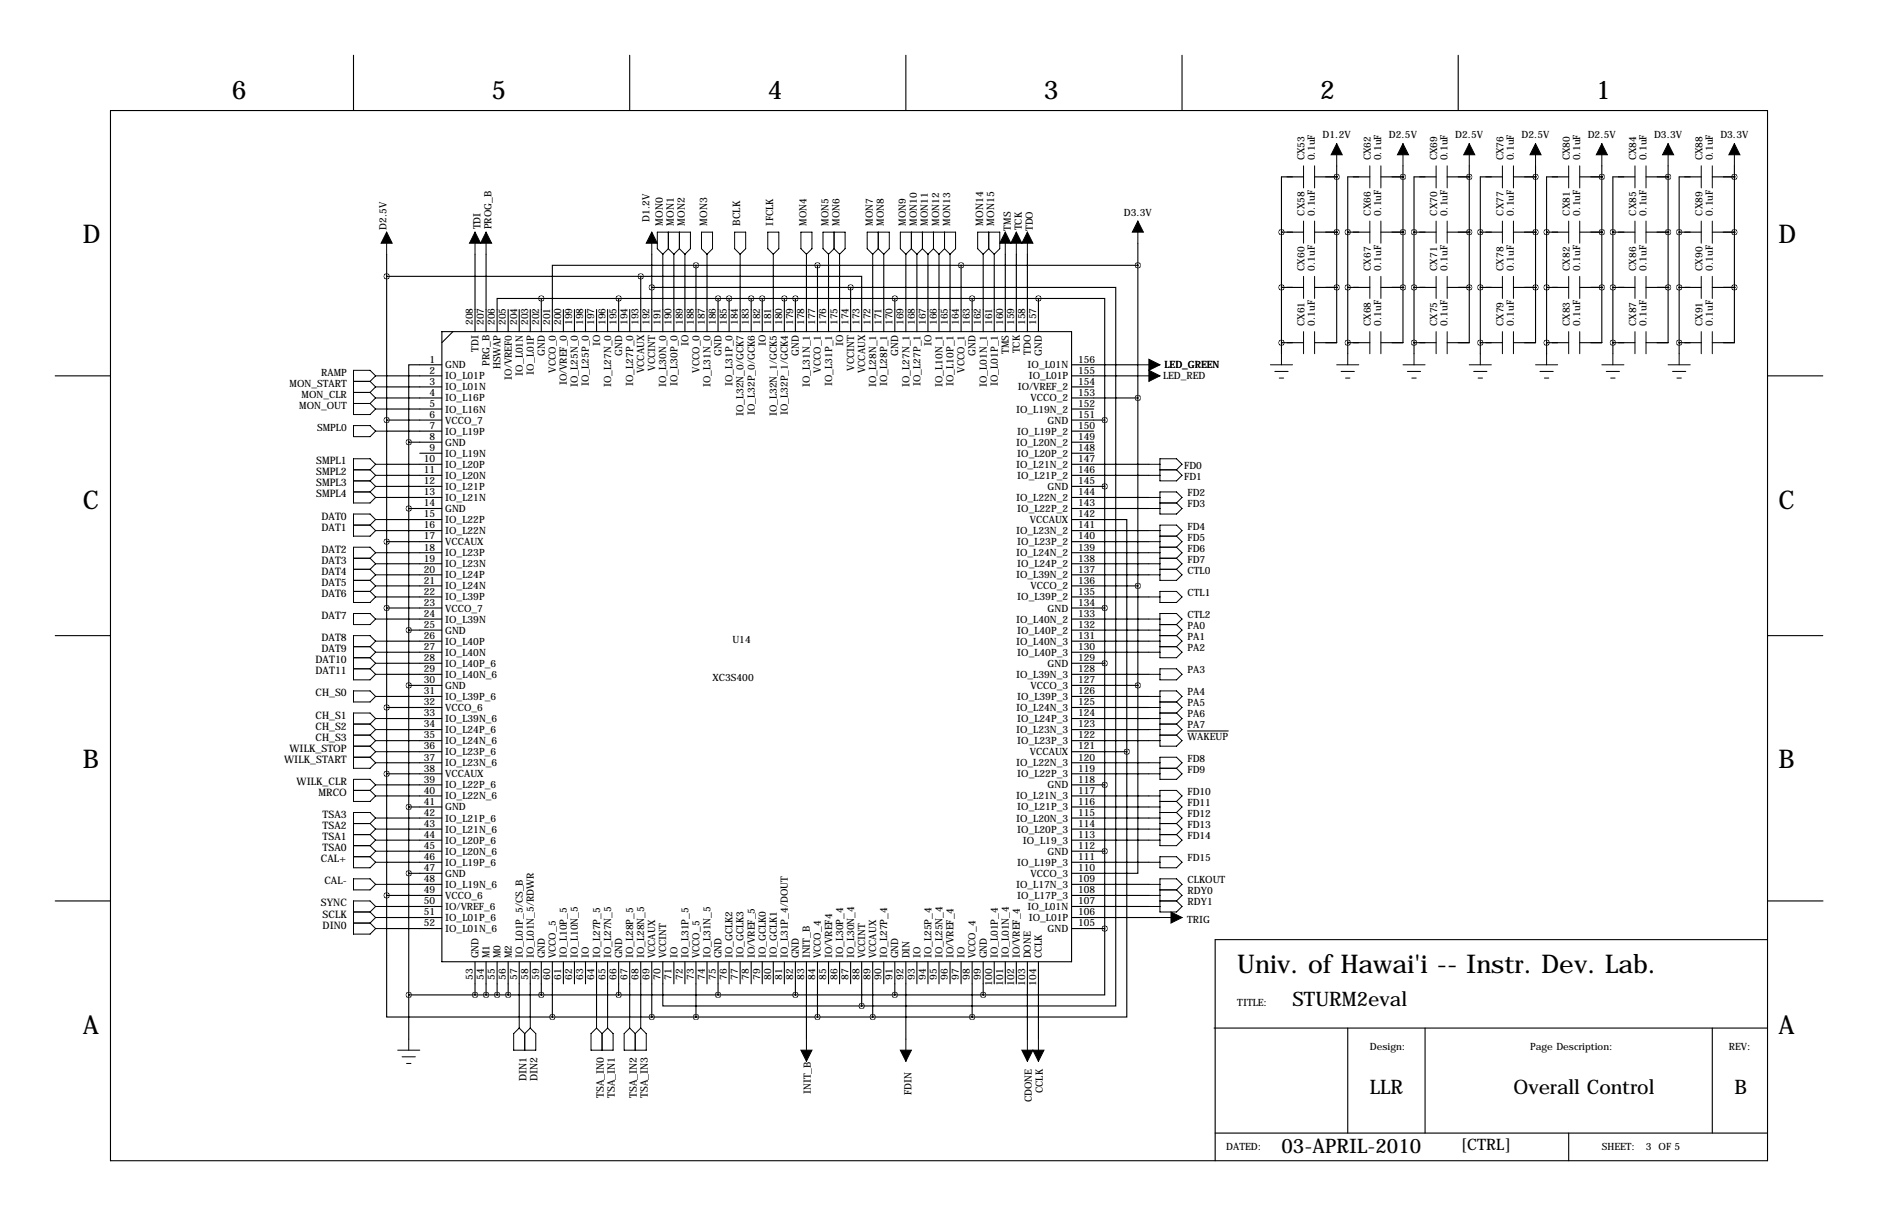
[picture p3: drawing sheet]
<svg xmlns="http://www.w3.org/2000/svg" width="432mm" height="279mm" viewBox="0 0 432 279" stroke-linecap="round" stroke-linejoin="round" font-family="sans-serif">
<defs><g id="words">
<g font-size="5.9">
<text x="53.3" y="22.9">6</text>
<text x="113" y="22.9">5</text>
<text x="176.5" y="22.9">4</text>
<text x="240" y="22.9">3</text>
<text x="303.5" y="22.9">2</text>
<text x="367" y="22.9">1</text>
<text x="19" y="55.9">D</text>
<text x="408.9" y="55.9">D</text>
<text x="19" y="116.8">C</text>
<text x="408.9" y="116.8">C</text>
<text x="19" y="176.5">B</text>
<text x="408.9" y="176.5">B</text>
<text x="284.5" y="223.5">Univ. of Hawai'i -- Instr. Dev. Lab.</text>
<text x="19" y="237.5">A</text>
<text x="408.9" y="237.5">A</text>
</g>
<g font-size="4.6">
<text x="297.2" y="231.1">STURM2eval</text>
<text x="315" y="251.5">LLR</text>
<text x="348" y="251.5">Overall Control</text>
<text x="398.8" y="251.5">B</text>
<text x="294.6" y="264.8">03-APRIL-2010</text>
</g>
<text font-size="3.6" x="335.9" y="264.2">[CTRL]</text>
<g font-size="2.4">
<text x="152.4" y="51.8" transform="rotate(-90 152.4 51.8)">MON0</text>
<text x="154.9" y="51.8" transform="rotate(-90 154.9 51.8)">MON1</text>
<text x="157.5" y="51.8" transform="rotate(-90 157.5 51.8)">MON2</text>
<text x="162.6" y="51.8" transform="rotate(-90 162.6 51.8)">MON3</text>
<text x="170.2" y="51.8" transform="rotate(-90 170.2 51.8)">BCLK</text>
<text x="226.1" y="51.8" transform="rotate(-90 226.1 51.8)">MON14</text>
<text x="228.6" y="51.8" transform="rotate(-90 228.6 51.8)">MON15</text>
<text x="72.7" y="106.7">SMPL1</text>
<text x="72.7" y="109.2">SMPL2</text>
<text x="72.7" y="111.8">SMPL3</text>
<text x="72.7" y="114.3">SMPL4</text>
<text x="73.9" y="119.4">DAT0</text>
<text x="73.9" y="121.9">DAT1</text>
<text x="73.9" y="127">DAT2</text>
<text x="73.9" y="129.5">DAT3</text>
<text x="73.9" y="132.1">DAT4</text>
<text x="73.9" y="134.6">DAT5</text>
<text x="73.9" y="137.2">DAT6</text>
<text x="73.9" y="142.2">DAT7</text>
<text x="73.9" y="147.3">DAT8</text>
<text x="73.9" y="149.9">DAT9</text>
<text x="72.6" y="152.4">DAT10</text>
<text x="72.6" y="154.9">DAT11</text>
<text x="72.6" y="160">CH_S0</text>
<text x="72.6" y="165.1">CH_S1</text>
<text x="72.6" y="167.6">CH_S2</text>
<text x="66.6" y="172.7">WILK_STOP</text>
<text x="72.6" y="170.2">CH_S3</text>
<text x="65.4" y="175.3">WILK_START</text>
<text x="68.2" y="180.3">WILK_CLR</text>
<text x="73.2" y="182.9">MRCO</text>
<text x="74.2" y="188">TSA3</text>
<text x="74.2" y="190.5">TSA2</text>
<text x="74.2" y="193">TSA1</text>
<text x="74.2" y="195.6">TSA0</text>
<text x="73.8" y="198.1">CAL+</text>
<text x="74.6" y="203.2">CAL-</text>
<text x="73.8" y="208.3">SYNC</text>
<text x="74.2" y="213.4">DIN0</text>
<text x="74.2" y="210.8">SCLK</text>
<text x="121" y="248.4" transform="rotate(-90 121 248.4)">DIN1</text>
<text x="123.6" y="248.4" transform="rotate(-90 123.6 248.4)">DIN2</text>
<text x="138.8" y="252.3" transform="rotate(-90 138.8 252.3)">TSA_IN0</text>
<text x="141.4" y="252.3" transform="rotate(-90 141.4 252.3)">TSA_IN1</text>
<text x="146.4" y="252.3" transform="rotate(-90 146.4 252.3)">TSA_IN2</text>
<text x="149" y="252.3" transform="rotate(-90 149 252.3)">TSA_IN3</text>
</g>
<g font-size="2.3">
<text x="304.1" y="31.8">D1.2V</text>
<text x="319.4" y="31.8">D2.5V</text>
<text x="334.6" y="31.8">D2.5V</text>
<text x="349.8" y="31.8">D2.5V</text>
<text x="365.1" y="31.8">D2.5V</text>
<text x="380.3" y="31.8">D3.3V</text>
<text x="395.6" y="31.8">D3.3V</text>
<text x="300" y="36.8" transform="rotate(-90 300 36.8)">CX53</text>
<text x="302.3" y="36.8" transform="rotate(-90 302.3 36.8)">0.1uF</text>
<text x="315.2" y="36.8" transform="rotate(-90 315.2 36.8)">CX62</text>
<text x="317.6" y="36.8" transform="rotate(-90 317.6 36.8)">0.1uF</text>
<text x="330.5" y="36.8" transform="rotate(-90 330.5 36.8)">CX69</text>
<text x="332.8" y="36.8" transform="rotate(-90 332.8 36.8)">0.1uF</text>
<text x="345.7" y="36.8" transform="rotate(-90 345.7 36.8)">CX76</text>
<text x="348.1" y="36.8" transform="rotate(-90 348.1 36.8)">0.1uF</text>
<text x="360.9" y="36.8" transform="rotate(-90 360.9 36.8)">CX80</text>
<text x="363.3" y="36.8" transform="rotate(-90 363.3 36.8)">0.1uF</text>
<text x="376.2" y="36.8" transform="rotate(-90 376.2 36.8)">CX84</text>
<text x="378.5" y="36.8" transform="rotate(-90 378.5 36.8)">0.1uF</text>
<text x="391.4" y="36.8" transform="rotate(-90 391.4 36.8)">CX88</text>
<text x="393.8" y="36.8" transform="rotate(-90 393.8 36.8)">0.1uF</text>
<text x="88.9" y="52.8" transform="rotate(-90 88.9 52.8)">D2.5V</text>
<text x="110.5" y="52.7" transform="rotate(-90 110.5 52.7)">TDI</text>
<text x="113" y="52.7" transform="rotate(-90 113 52.7)">PROG_B</text>
<text x="149.4" y="51" transform="rotate(-90 149.4 51)">D1.2V</text>
<text x="177.8" y="51.8" transform="rotate(-90 177.8 51.8)">IFCLK</text>
<text x="185.4" y="51.8" transform="rotate(-90 185.4 51.8)">MON4</text>
<text x="190.5" y="51.8" transform="rotate(-90 190.5 51.8)">MON5</text>
<text x="193" y="51.8" transform="rotate(-90 193 51.8)">MON6</text>
<text x="200.7" y="51.8" transform="rotate(-90 200.7 51.8)">MON7</text>
<text x="203.2" y="51.8" transform="rotate(-90 203.2 51.8)">MON8</text>
<text x="208.3" y="51.8" transform="rotate(-90 208.3 51.8)">MON9</text>
<text x="210.8" y="51.8" transform="rotate(-90 210.8 51.8)">MON10</text>
<text x="213.4" y="51.8" transform="rotate(-90 213.4 51.8)">MON11</text>
<text x="215.9" y="51.8" transform="rotate(-90 215.9 51.8)">MON12</text>
<text x="218.4" y="51.8" transform="rotate(-90 218.4 51.8)">MON13</text>
<text x="232.4" y="53" transform="rotate(-90 232.4 53)">TMS</text>
<text x="234.9" y="52.9" transform="rotate(-90 234.9 52.9)">TCK</text>
<text x="237.5" y="53.1" transform="rotate(-90 237.5 53.1)">TDO</text>
<text x="258.4" y="49.5">D3.3V</text>
<text x="300" y="49.5" transform="rotate(-90 300 49.5)">CX58</text>
<text x="302.3" y="49.5" transform="rotate(-90 302.3 49.5)">0.1uF</text>
<text x="315.2" y="49.5" transform="rotate(-90 315.2 49.5)">CX66</text>
<text x="317.6" y="49.5" transform="rotate(-90 317.6 49.5)">0.1uF</text>
<text x="330.5" y="49.5" transform="rotate(-90 330.5 49.5)">CX70</text>
<text x="332.8" y="49.5" transform="rotate(-90 332.8 49.5)">0.1uF</text>
<text x="345.7" y="49.5" transform="rotate(-90 345.7 49.5)">CX77</text>
<text x="348.1" y="49.5" transform="rotate(-90 348.1 49.5)">0.1uF</text>
<text x="360.9" y="49.5" transform="rotate(-90 360.9 49.5)">CX81</text>
<text x="363.3" y="49.5" transform="rotate(-90 363.3 49.5)">0.1uF</text>
<text x="376.2" y="49.5" transform="rotate(-90 376.2 49.5)">CX85</text>
<text x="378.5" y="49.5" transform="rotate(-90 378.5 49.5)">0.1uF</text>
<text x="391.4" y="49.5" transform="rotate(-90 391.4 49.5)">CX89</text>
<text x="393.8" y="49.5" transform="rotate(-90 393.8 49.5)">0.1uF</text>
<text x="300" y="62.2" transform="rotate(-90 300 62.2)">CX60</text>
<text x="302.3" y="62.2" transform="rotate(-90 302.3 62.2)">0.1uF</text>
<text x="315.2" y="62.2" transform="rotate(-90 315.2 62.2)">CX67</text>
<text x="317.6" y="62.2" transform="rotate(-90 317.6 62.2)">0.1uF</text>
<text x="330.5" y="62.2" transform="rotate(-90 330.5 62.2)">CX71</text>
<text x="332.8" y="62.2" transform="rotate(-90 332.8 62.2)">0.1uF</text>
<text x="345.7" y="62.2" transform="rotate(-90 345.7 62.2)">CX78</text>
<text x="348.1" y="62.2" transform="rotate(-90 348.1 62.2)">0.1uF</text>
<text x="360.9" y="62.2" transform="rotate(-90 360.9 62.2)">CX82</text>
<text x="363.3" y="62.2" transform="rotate(-90 363.3 62.2)">0.1uF</text>
<text x="376.2" y="62.2" transform="rotate(-90 376.2 62.2)">CX86</text>
<text x="378.5" y="62.2" transform="rotate(-90 378.5 62.2)">0.1uF</text>
<text x="391.4" y="62.2" transform="rotate(-90 391.4 62.2)">CX90</text>
<text x="393.8" y="62.2" transform="rotate(-90 393.8 62.2)">0.1uF</text>
<text x="108.7" y="74.7" transform="rotate(-90 108.7 74.7)">208</text>
<text x="111.3" y="74.7" transform="rotate(-90 111.3 74.7)">207</text>
<text x="113.8" y="74.7" transform="rotate(-90 113.8 74.7)">206</text>
<text x="116.3" y="74.7" transform="rotate(-90 116.3 74.7)">205</text>
<text x="118.9" y="74.7" transform="rotate(-90 118.9 74.7)">204</text>
<text x="121.4" y="74.7" transform="rotate(-90 121.4 74.7)">203</text>
<text x="124" y="74.7" transform="rotate(-90 124 74.7)">202</text>
<text x="126.5" y="74.7" transform="rotate(-90 126.5 74.7)">201</text>
<text x="129" y="74.7" transform="rotate(-90 129 74.7)">200</text>
<text x="131.6" y="74.7" transform="rotate(-90 131.6 74.7)">199</text>
<text x="134.1" y="74.7" transform="rotate(-90 134.1 74.7)">198</text>
<text x="136.7" y="74.7" transform="rotate(-90 136.7 74.7)">197</text>
<text x="139.2" y="74.7" transform="rotate(-90 139.2 74.7)">196</text>
<text x="141.7" y="74.7" transform="rotate(-90 141.7 74.7)">195</text>
<text x="144.3" y="74.7" transform="rotate(-90 144.3 74.7)">194</text>
<text x="146.8" y="74.7" transform="rotate(-90 146.8 74.7)">193</text>
<text x="149.4" y="74.7" transform="rotate(-90 149.4 74.7)">192</text>
<text x="151.9" y="74.7" transform="rotate(-90 151.9 74.7)">191</text>
<text x="154.4" y="74.7" transform="rotate(-90 154.4 74.7)">190</text>
<text x="157" y="74.7" transform="rotate(-90 157 74.7)">189</text>
<text x="159.5" y="74.7" transform="rotate(-90 159.5 74.7)">188</text>
<text x="162.1" y="74.7" transform="rotate(-90 162.1 74.7)">187</text>
<text x="164.6" y="74.7" transform="rotate(-90 164.6 74.7)">186</text>
<text x="167.1" y="74.7" transform="rotate(-90 167.1 74.7)">185</text>
<text x="169.7" y="74.7" transform="rotate(-90 169.7 74.7)">184</text>
<text x="172.2" y="74.7" transform="rotate(-90 172.2 74.7)">183</text>
<text x="174.8" y="74.7" transform="rotate(-90 174.8 74.7)">182</text>
<text x="177.3" y="74.7" transform="rotate(-90 177.3 74.7)">181</text>
<text x="179.8" y="74.7" transform="rotate(-90 179.8 74.7)">180</text>
<text x="182.4" y="74.7" transform="rotate(-90 182.4 74.7)">179</text>
<text x="184.9" y="74.7" transform="rotate(-90 184.9 74.7)">178</text>
<text x="187.5" y="74.7" transform="rotate(-90 187.5 74.7)">177</text>
<text x="190" y="74.7" transform="rotate(-90 190 74.7)">176</text>
<text x="192.5" y="74.7" transform="rotate(-90 192.5 74.7)">175</text>
<text x="195.1" y="74.7" transform="rotate(-90 195.1 74.7)">174</text>
<text x="197.6" y="74.7" transform="rotate(-90 197.6 74.7)">173</text>
<text x="200.2" y="74.7" transform="rotate(-90 200.2 74.7)">172</text>
<text x="202.7" y="74.7" transform="rotate(-90 202.7 74.7)">171</text>
<text x="205.2" y="74.7" transform="rotate(-90 205.2 74.7)">170</text>
<text x="207.8" y="74.7" transform="rotate(-90 207.8 74.7)">169</text>
<text x="210.3" y="74.7" transform="rotate(-90 210.3 74.7)">168</text>
<text x="212.9" y="74.7" transform="rotate(-90 212.9 74.7)">167</text>
<text x="215.4" y="74.7" transform="rotate(-90 215.4 74.7)">166</text>
<text x="217.9" y="74.7" transform="rotate(-90 217.9 74.7)">165</text>
<text x="220.5" y="74.7" transform="rotate(-90 220.5 74.7)">164</text>
<text x="223" y="74.7" transform="rotate(-90 223 74.7)">163</text>
<text x="225.6" y="74.7" transform="rotate(-90 225.6 74.7)">162</text>
<text x="228.1" y="74.7" transform="rotate(-90 228.1 74.7)">161</text>
<text x="230.6" y="74.7" transform="rotate(-90 230.6 74.7)">160</text>
<text x="233.2" y="74.7" transform="rotate(-90 233.2 74.7)">159</text>
<text x="235.7" y="74.7" transform="rotate(-90 235.7 74.7)">158</text>
<text x="238.3" y="74.7" transform="rotate(-90 238.3 74.7)">157</text>
<text x="300" y="74.9" transform="rotate(-90 300 74.9)">CX61</text>
<text x="302.3" y="74.9" transform="rotate(-90 302.3 74.9)">0.1uF</text>
<text x="315.2" y="74.9" transform="rotate(-90 315.2 74.9)">CX68</text>
<text x="317.6" y="74.9" transform="rotate(-90 317.6 74.9)">0.1uF</text>
<text x="330.5" y="74.9" transform="rotate(-90 330.5 74.9)">CX75</text>
<text x="332.8" y="74.9" transform="rotate(-90 332.8 74.9)">0.1uF</text>
<text x="345.7" y="74.9" transform="rotate(-90 345.7 74.9)">CX79</text>
<text x="348.1" y="74.9" transform="rotate(-90 348.1 74.9)">0.1uF</text>
<text x="360.9" y="74.9" transform="rotate(-90 360.9 74.9)">CX83</text>
<text x="363.3" y="74.9" transform="rotate(-90 363.3 74.9)">0.1uF</text>
<text x="376.2" y="74.9" transform="rotate(-90 376.2 74.9)">CX87</text>
<text x="378.5" y="74.9" transform="rotate(-90 378.5 74.9)">0.1uF</text>
<text x="391.4" y="74.9" transform="rotate(-90 391.4 74.9)">CX91</text>
<text x="393.8" y="74.9" transform="rotate(-90 393.8 74.9)">0.1uF</text>
<text x="98.8" y="83.3">1</text>
<text x="110" y="80.8" transform="rotate(-90 110 80.8)">TDI</text>
<text x="125.3" y="81.7" transform="rotate(-90 125.3 81.7)">GND</text>
<text x="138" y="79.6" transform="rotate(-90 138 79.6)">IO</text>
<text x="143" y="81.7" transform="rotate(-90 143 81.7)">GND</text>
<text x="158.3" y="79.6" transform="rotate(-90 158.3 79.6)">IO</text>
<text x="165.9" y="81.7" transform="rotate(-90 165.9 81.7)">GND</text>
<text x="176.1" y="79.6" transform="rotate(-90 176.1 79.6)">IO</text>
<text x="183.7" y="81.7" transform="rotate(-90 183.7 81.7)">GND</text>
<text x="193.8" y="79.6" transform="rotate(-90 193.8 79.6)">IO</text>
<text x="206.5" y="81.7" transform="rotate(-90 206.5 81.7)">GND</text>
<text x="214.2" y="79.6" transform="rotate(-90 214.2 79.6)">IO</text>
<text x="224.3" y="81.7" transform="rotate(-90 224.3 81.7)">GND</text>
<text x="231.9" y="81.3" transform="rotate(-90 231.9 81.3)">TMS</text>
<text x="234.5" y="81.2" transform="rotate(-90 234.5 81.2)">TCK</text>
<text x="237" y="81.6" transform="rotate(-90 237 81.6)">TDO</text>
<text x="239.6" y="81.7" transform="rotate(-90 239.6 81.7)">GND</text>
<text x="247.9" y="83.3">156</text>
<text x="66.6" y="88.9">MON_START</text>
<text x="73.8" y="86.4">RAMP</text>
<text x="98.8" y="85.9">2</text>
<text x="98.8" y="88.4">3</text>
<text x="102.4" y="84.6">GND</text>
<text x="102.4" y="87.2">IO_L01P</text>
<text x="102.4" y="89.7">IO_L01N</text>
<text x="112.6" y="84.1" transform="rotate(-90 112.6 84.1)">PRG_B</text>
<text x="115.1" y="84.9" transform="rotate(-90 115.1 84.9)">HSWAP</text>
<text x="117.6" y="87.2" transform="rotate(-90 117.6 87.2)">IO/VREF0</text>
<text x="120.2" y="86.3" transform="rotate(-90 120.2 86.3)">IO_L01N</text>
<text x="122.7" y="86.1" transform="rotate(-90 122.7 86.1)">IO_L01P</text>
<text x="127.8" y="85.7" transform="rotate(-90 127.8 85.7)">VCCO_0</text>
<text x="130.3" y="88.6" transform="rotate(-90 130.3 88.6)">IO/VREF_0</text>
<text x="132.9" y="89" transform="rotate(-90 132.9 89)">IO_L25N_0</text>
<text x="135.4" y="88.7" transform="rotate(-90 135.4 88.7)">IO_L25P_0</text>
<text x="140.5" y="89" transform="rotate(-90 140.5 89)">IO_L27N_0</text>
<text x="145.6" y="88.7" transform="rotate(-90 145.6 88.7)">IO_L27P_0</text>
<text x="148.1" y="85.8" transform="rotate(-90 148.1 85.8)">VCCAUX</text>
<text x="150.7" y="85.1" transform="rotate(-90 150.7 85.1)">VCCINT</text>
<text x="153.2" y="89" transform="rotate(-90 153.2 89)">IO_L30N_0</text>
<text x="155.7" y="88.7" transform="rotate(-90 155.7 88.7)">IO_L30P_0</text>
<text x="160.8" y="85.7" transform="rotate(-90 160.8 85.7)">VCCO_0</text>
<text x="163.4" y="89" transform="rotate(-90 163.4 89)">IO_L31N_0</text>
<text x="168.4" y="88.7" transform="rotate(-90 168.4 88.7)">IO_L31P_0</text>
<text x="186.2" y="89" transform="rotate(-90 186.2 89)">IO_L31N_1</text>
<text x="188.8" y="85.7" transform="rotate(-90 188.8 85.7)">VCCO_1</text>
<text x="191.3" y="88.7" transform="rotate(-90 191.3 88.7)">IO_L31P_1</text>
<text x="196.4" y="85.1" transform="rotate(-90 196.4 85.1)">VCCINT</text>
<text x="198.9" y="85.8" transform="rotate(-90 198.9 85.8)">VCCAUX</text>
<text x="201.5" y="89" transform="rotate(-90 201.5 89)">IO_L28N_1</text>
<text x="204" y="88.7" transform="rotate(-90 204 88.7)">IO_L28P_1</text>
<text x="209.1" y="89" transform="rotate(-90 209.1 89)">IO_L27N_1</text>
<text x="211.6" y="88.7" transform="rotate(-90 211.6 88.7)">IO_L27P_1</text>
<text x="216.7" y="89" transform="rotate(-90 216.7 89)">IO_L10N_1</text>
<text x="219.2" y="88.7" transform="rotate(-90 219.2 88.7)">IO_L10P_1</text>
<text x="221.8" y="85.7" transform="rotate(-90 221.8 85.7)">VCCO_1</text>
<text x="226.9" y="89" transform="rotate(-90 226.9 89)">IO_L01N_1</text>
<text x="229.4" y="88.7" transform="rotate(-90 229.4 88.7)">IO_L01P_1</text>
<text x="234" y="89.7">IO/VREF_2</text>
<text x="236.3" y="84.6">IO_L01N</text>
<text x="236.5" y="87.2">IO_L01P</text>
<text x="247.9" y="85.9">155</text>
<text x="247.9" y="88.4">154</text>
<text x="267.4" y="87.1">LED_RED</text>
<text x="267.7" y="84.6">LED_GREEN</text>
<text x="68.8" y="94">MON_OUT</text>
<text x="69.3" y="91.4">MON_CLR</text>
<text x="98.8" y="90.9">4</text>
<text x="98.8" y="93.5">5</text>
<text x="102.4" y="92.2">IO_L16P</text>
<text x="102.4" y="94.8">IO_L16N</text>
<text x="171" y="95.7" transform="rotate(-90 171 95.7)">IO_L32N_0/GCK7</text>
<text x="173.5" y="95.4" transform="rotate(-90 173.5 95.4)">IO_L32P_0/GCK6</text>
<text x="178.6" y="95.7" transform="rotate(-90 178.6 95.7)">IO_L32N_1/GCK5</text>
<text x="181.1" y="95.4" transform="rotate(-90 181.1 95.4)">IO_L32P_1/GCK4</text>
<text x="233.6" y="94.8">IO_L19N_2</text>
<text x="236.9" y="92.2">VCCO_2</text>
<text x="247.9" y="90.9">153</text>
<text x="247.9" y="93.5">152</text>
<text x="72.9" y="99.1">SMPL0</text>
<text x="98.8" y="96">6</text>
<text x="98.8" y="98.6">7</text>
<text x="98.8" y="101.1">8</text>
<text x="102.4" y="97.3">VCCO_7</text>
<text x="102.4" y="99.9">IO_L19P</text>
<text x="233.9" y="99.9">IO_L19P_2</text>
<text x="240.9" y="97.3">GND</text>
<text x="247.9" y="96">151</text>
<text x="247.9" y="98.6">150</text>
<text x="247.9" y="101.1">149</text>
<text x="97.4" y="106.2">10</text>
<text x="98.8" y="103.6">9</text>
<text x="102.4" y="102.4">GND</text>
<text x="102.4" y="104.9">IO_L19N</text>
<text x="102.4" y="107.5">IO_L20P</text>
<text x="233.6" y="102.4">IO_L20N_2</text>
<text x="233.6" y="107.5">IO_L21N_2</text>
<text x="233.9" y="104.9">IO_L20P_2</text>
<text x="247.9" y="103.6">148</text>
<text x="247.9" y="106.2">147</text>
<text x="272.3" y="107.7">FD0</text>
<text x="97.4" y="108.7">11</text>
<text x="97.4" y="111.3">12</text>
<text x="97.4" y="113.8">13</text>
<text x="102.4" y="110">IO_L20N</text>
<text x="102.4" y="112.6">IO_L21P</text>
<text x="233.9" y="110">IO_L21P_2</text>
<text x="240.9" y="112.6">GND</text>
<text x="247.9" y="108.7">146</text>
<text x="247.9" y="111.3">145</text>
<text x="247.9" y="113.8">144</text>
<text x="272.3" y="110.2">FD1</text>
<text x="97.4" y="116.3">14</text>
<text x="97.4" y="118.9">15</text>
<text x="102.4" y="115.1">IO_L21N</text>
<text x="102.4" y="117.6">GND</text>
<text x="233.6" y="115.1">IO_L22N_2</text>
<text x="233.9" y="117.6">IO_L22P_2</text>
<text x="247.9" y="116.3">143</text>
<text x="247.9" y="118.9">142</text>
<text x="273" y="114">FD2</text>
<text x="273" y="116.6">FD3</text>
<text x="97.4" y="121.4">16</text>
<text x="97.4" y="124">17</text>
<text x="102.4" y="120.2">IO_L22P</text>
<text x="102.4" y="122.7">IO_L22N</text>
<text x="102.4" y="125.3">VCCAUX</text>
<text x="233.6" y="122.7">IO_L23N_2</text>
<text x="233.9" y="125.3">IO_L23P_2</text>
<text x="236.8" y="120.2">VCCAUX</text>
<text x="247.9" y="121.4">141</text>
<text x="247.9" y="124">140</text>
<text x="273" y="121.7">FD4</text>
<text x="273" y="124.2">FD5</text>
<text x="97.4" y="126.5">18</text>
<text x="97.4" y="129">19</text>
<text x="97.4" y="131.6">20</text>
<text x="102.4" y="127.8">IO_L23P</text>
<text x="102.4" y="130.3">IO_L23N</text>
<text x="233.6" y="127.8">IO_L24N_2</text>
<text x="233.9" y="130.3">IO_L24P_2</text>
<text x="247.9" y="126.5">139</text>
<text x="247.9" y="129">138</text>
<text x="247.9" y="131.6">137</text>
<text x="273" y="126.7">FD6</text>
<text x="273" y="129.3">FD7</text>
<text x="273" y="131.8">CTL0</text>
<text x="97.4" y="134.1">21</text>
<text x="97.4" y="136.7">22</text>
<text x="102.4" y="132.9">IO_L24P</text>
<text x="102.4" y="135.4">IO_L24N</text>
<text x="102.4" y="138">IO_L39P</text>
<text x="233.6" y="132.9">IO_L39N_2</text>
<text x="233.9" y="138">IO_L39P_2</text>
<text x="236.9" y="135.4">VCCO_2</text>
<text x="247.9" y="134.1">136</text>
<text x="247.9" y="136.7">135</text>
<text x="273" y="136.9">CTL1</text>
<text x="97.4" y="139.2">23</text>
<text x="97.4" y="141.7">24</text>
<text x="102.4" y="140.5">VCCO_7</text>
<text x="102.4" y="143">IO_L39N</text>
<text x="233.6" y="143">IO_L40N_2</text>
<text x="240.9" y="140.5">GND</text>
<text x="247.9" y="139.2">134</text>
<text x="247.9" y="141.7">133</text>
<text x="273" y="142">CTL2</text>
<text x="97.4" y="144.3">25</text>
<text x="97.4" y="146.8">26</text>
<text x="97.4" y="149.4">27</text>
<text x="102.4" y="145.6">GND</text>
<text x="102.4" y="148.1">IO_L40P</text>
<text x="168.4" y="147.8">U14</text>
<text x="233.6" y="148.1">IO_L40N_3</text>
<text x="233.9" y="145.6">IO_L40P_2</text>
<text x="247.9" y="144.3">132</text>
<text x="247.9" y="146.8">131</text>
<text x="247.9" y="149.4">130</text>
<text x="273" y="144.5">PA0</text>
<text x="273" y="147.1">PA1</text>
<text x="273" y="149.6">PA2</text>
<text x="97.4" y="151.9">28</text>
<text x="97.4" y="154.4">29</text>
<text x="102.4" y="150.7">IO_L40N</text>
<text x="102.4" y="153.2">IO_L40P_6</text>
<text x="102.4" y="155.7">IO_L40N_6</text>
<text x="233.6" y="155.7">IO_L39N_3</text>
<text x="233.9" y="150.7">IO_L40P_3</text>
<text x="240.9" y="153.2">GND</text>
<text x="247.9" y="151.9">129</text>
<text x="247.9" y="154.4">128</text>
<text x="273" y="154.7">PA3</text>
<text x="97.4" y="157">30</text>
<text x="97.4" y="159.5">31</text>
<text x="102.4" y="158.3">GND</text>
<text x="102.4" y="160.8">IO_L39P_6</text>
<text x="163.8" y="156.6">XC3S400</text>
<text x="233.9" y="160.8">IO_L39P_3</text>
<text x="236.9" y="158.3">VCCO_3</text>
<text x="247.9" y="157">127</text>
<text x="247.9" y="159.5">126</text>
<text x="273" y="159.8">PA4</text>
<text x="97.4" y="162.1">32</text>
<text x="97.4" y="164.6">33</text>
<text x="97.4" y="167.1">34</text>
<text x="102.4" y="163.4">VCCO_6</text>
<text x="102.4" y="165.9">IO_L39N_6</text>
<text x="233.6" y="163.4">IO_L24N_3</text>
<text x="233.9" y="165.9">IO_L24P_3</text>
<text x="247.9" y="162.1">125</text>
<text x="247.9" y="164.6">124</text>
<text x="247.9" y="167.1">123</text>
<text x="273" y="162.3">PA5</text>
<text x="273" y="164.8">PA6</text>
<text x="273" y="167.4">PA7</text>
<text x="97.4" y="169.7">35</text>
<text x="97.4" y="172.2">36</text>
<text x="102.4" y="168.4">IO_L24P_6</text>
<text x="102.4" y="171">IO_L24N_6</text>
<text x="102.4" y="173.5">IO_L23P_6</text>
<text x="233.6" y="168.4">IO_L23N_3</text>
<text x="233.9" y="171">IO_L23P_3</text>
<text x="236.8" y="173.5">VCCAUX</text>
<text x="247.9" y="169.7">122</text>
<text x="247.9" y="172.2">121</text>
<text x="273" y="169.9">WAKEUP</text>
<text x="97.4" y="174.8">37</text>
<text x="97.4" y="177.3">38</text>
<text x="97.4" y="179.8">39</text>
<text x="102.4" y="176.1">IO_L23N_6</text>
<text x="102.4" y="178.6">VCCAUX</text>
<text x="233.6" y="176.1">IO_L22N_3</text>
<text x="233.9" y="178.6">IO_L22P_3</text>
<text x="247.9" y="174.8">120</text>
<text x="247.9" y="177.3">119</text>
<text x="247.9" y="179.8">118</text>
<text x="273" y="175">FD8</text>
<text x="273" y="177.5">FD9</text>
<text x="97.4" y="182.4">40</text>
<text x="97.4" y="184.9">41</text>
<text x="102.4" y="181.1">IO_L22P_6</text>
<text x="102.4" y="183.7">IO_L22N_6</text>
<text x="233.6" y="183.7">IO_L21N_3</text>
<text x="240.9" y="181.1">GND</text>
<text x="247.9" y="182.4">117</text>
<text x="247.9" y="184.9">116</text>
<text x="273" y="182.6">FD10</text>
<text x="273" y="185.2">FD11</text>
<text x="97.4" y="187.5">42</text>
<text x="97.4" y="190">43</text>
<text x="102.4" y="186.2">GND</text>
<text x="102.4" y="188.8">IO_L21P_6</text>
<text x="102.4" y="191.3">IO_L21N_6</text>
<text x="233.6" y="188.8">IO_L20N_3</text>
<text x="233.9" y="186.2">IO_L21P_3</text>
<text x="233.9" y="191.3">IO_L20P_3</text>
<text x="247.9" y="187.5">115</text>
<text x="247.9" y="190">114</text>
<text x="273" y="187.7">FD12</text>
<text x="273" y="190.2">FD13</text>
<text x="97.4" y="192.5">44</text>
<text x="97.4" y="195.1">45</text>
<text x="97.4" y="197.6">46</text>
<text x="102.4" y="193.8">IO_L20P_6</text>
<text x="102.4" y="196.4">IO_L20N_6</text>
<text x="235.2" y="193.8">IO_L19_3</text>
<text x="240.9" y="196.4">GND</text>
<text x="247.9" y="192.5">113</text>
<text x="247.9" y="195.1">112</text>
<text x="247.9" y="197.6">111</text>
<text x="273" y="192.8">FD14</text>
<text x="273" y="197.9">FD15</text>
<text x="97.4" y="200.2">47</text>
<text x="97.4" y="202.7">48</text>
<text x="102.4" y="198.9">IO_L19P_6</text>
<text x="102.4" y="201.5">GND</text>
<text x="233.9" y="198.9">IO_L19P_3</text>
<text x="236.9" y="201.5">VCCO_3</text>
<text x="247.9" y="200.2">110</text>
<text x="247.9" y="202.7">109</text>
<text x="273" y="202.9">CLKOUT</text>
<text x="97.4" y="205.2">49</text>
<text x="97.4" y="207.8">50</text>
<text x="102.4" y="204">IO_L19N_6</text>
<text x="102.4" y="206.5">VCCO_6</text>
<text x="102.4" y="209.1">IO/VREF_6</text>
<text x="233.6" y="204">IO_L17N_3</text>
<text x="233.9" y="206.5">IO_L17P_3</text>
<text x="236.3" y="209.1">IO_L01N</text>
<text x="247.9" y="205.2">108</text>
<text x="247.9" y="207.8">107</text>
<text x="273" y="205.5">RDY0</text>
<text x="273" y="208">RDY1</text>
<text x="97.4" y="210.3">51</text>
<text x="97.4" y="212.9">52</text>
<text x="102.4" y="211.6">IO_L01P_6</text>
<text x="102.4" y="214.2">IO_L01N_6</text>
<text x="236.5" y="211.6">IO_L01P</text>
<text x="240.9" y="214.2">GND</text>
<text x="247.9" y="210.3">106</text>
<text x="247.9" y="212.9">105</text>
<text x="273" y="212.1">TRIG</text>
<text x="110" y="220.2" transform="rotate(-90 110 220.2)">GND</text>
<text x="112.6" y="220.2" transform="rotate(-90 112.6 220.2)">M1</text>
<text x="115.1" y="220.2" transform="rotate(-90 115.1 220.2)">M0</text>
<text x="117.6" y="220.2" transform="rotate(-90 117.6 220.2)">M2</text>
<text x="120.2" y="220.2" transform="rotate(-90 120.2 220.2)">IO_L01P_5/CS_B</text>
<text x="122.7" y="220.2" transform="rotate(-90 122.7 220.2)">IO_L01N_5/RDWR</text>
<text x="125.3" y="220.2" transform="rotate(-90 125.3 220.2)">GND</text>
<text x="127.8" y="220.2" transform="rotate(-90 127.8 220.2)">VCCO_5</text>
<text x="130.3" y="220.2" transform="rotate(-90 130.3 220.2)">IO_L10P_5</text>
<text x="132.9" y="220.2" transform="rotate(-90 132.9 220.2)">IO_L10N_5</text>
<text x="135.4" y="220.2" transform="rotate(-90 135.4 220.2)">IO</text>
<text x="138" y="220.2" transform="rotate(-90 138 220.2)">IO_L27P_5</text>
<text x="140.5" y="220.2" transform="rotate(-90 140.5 220.2)">IO_L27N_5</text>
<text x="143" y="220.2" transform="rotate(-90 143 220.2)">GND</text>
<text x="145.6" y="220.2" transform="rotate(-90 145.6 220.2)">IO_L28P_5</text>
<text x="148.1" y="220.2" transform="rotate(-90 148.1 220.2)">IO_L28N_5</text>
<text x="150.7" y="220.2" transform="rotate(-90 150.7 220.2)">VCCAUX</text>
<text x="153.2" y="220.2" transform="rotate(-90 153.2 220.2)">VCCINT</text>
<text x="155.7" y="220.2" transform="rotate(-90 155.7 220.2)">IO</text>
<text x="158.3" y="220.2" transform="rotate(-90 158.3 220.2)">IO_L31P_5</text>
<text x="160.8" y="220.2" transform="rotate(-90 160.8 220.2)">VCCO_5</text>
<text x="163.4" y="220.2" transform="rotate(-90 163.4 220.2)">IO_L31N_5</text>
<text x="165.9" y="220.2" transform="rotate(-90 165.9 220.2)">GND</text>
<text x="168.4" y="220.2" transform="rotate(-90 168.4 220.2)">IO_GCLK2</text>
<text x="171" y="220.2" transform="rotate(-90 171 220.2)">IO_GCLK3</text>
<text x="173.5" y="220.2" transform="rotate(-90 173.5 220.2)">IO/VREF_5</text>
<text x="176.1" y="220.2" transform="rotate(-90 176.1 220.2)">IO_GCLK0</text>
<text x="178.6" y="220.2" transform="rotate(-90 178.6 220.2)">IO_GCLK1</text>
<text x="181.1" y="220.2" transform="rotate(-90 181.1 220.2)">IO_L31P_4/DOUT</text>
<text x="183.7" y="220.2" transform="rotate(-90 183.7 220.2)">GND</text>
<text x="186.2" y="220.2" transform="rotate(-90 186.2 220.2)">INIT_B</text>
<text x="188.8" y="220.2" transform="rotate(-90 188.8 220.2)">VCCO_4</text>
<text x="191.3" y="220.2" transform="rotate(-90 191.3 220.2)">IO/VREF4</text>
<text x="193.8" y="220.2" transform="rotate(-90 193.8 220.2)">IO_L30P_4</text>
<text x="196.4" y="220.2" transform="rotate(-90 196.4 220.2)">IO_L30N_4</text>
<text x="198.9" y="220.2" transform="rotate(-90 198.9 220.2)">VCCINT</text>
<text x="201.5" y="220.2" transform="rotate(-90 201.5 220.2)">VCCAUX</text>
<text x="204" y="220.2" transform="rotate(-90 204 220.2)">IO_L27P_4</text>
<text x="206.5" y="220.2" transform="rotate(-90 206.5 220.2)">GND</text>
<text x="209.1" y="220.2" transform="rotate(-90 209.1 220.2)">DIN</text>
<text x="211.6" y="220.2" transform="rotate(-90 211.6 220.2)">IO</text>
<text x="214.2" y="220.2" transform="rotate(-90 214.2 220.2)">IO_L25P_4</text>
<text x="216.7" y="220.2" transform="rotate(-90 216.7 220.2)">IO_L25N_4</text>
<text x="219.2" y="220.2" transform="rotate(-90 219.2 220.2)">IO/VREF_4</text>
<text x="221.8" y="220.2" transform="rotate(-90 221.8 220.2)">IO</text>
<text x="224.3" y="220.2" transform="rotate(-90 224.3 220.2)">VCCO_4</text>
<text x="226.9" y="220.2" transform="rotate(-90 226.9 220.2)">GND</text>
<text x="229.4" y="220.2" transform="rotate(-90 229.4 220.2)">IO_L01P_4</text>
<text x="231.9" y="220.2" transform="rotate(-90 231.9 220.2)">IO_L01N_4</text>
<text x="234.5" y="220.2" transform="rotate(-90 234.5 220.2)">IO/VREF_4</text>
<text x="237" y="220.2" transform="rotate(-90 237 220.2)">DONE</text>
<text x="239.6" y="220.2" transform="rotate(-90 239.6 220.2)">CCLK</text>
<text x="108.7" y="225.1" transform="rotate(-90 108.7 225.1)">53</text>
<text x="111.3" y="225.1" transform="rotate(-90 111.3 225.1)">54</text>
<text x="113.8" y="225.1" transform="rotate(-90 113.8 225.1)">55</text>
<text x="116.3" y="225.1" transform="rotate(-90 116.3 225.1)">56</text>
<text x="118.9" y="225.1" transform="rotate(-90 118.9 225.1)">57</text>
<text x="121.4" y="225.1" transform="rotate(-90 121.4 225.1)">58</text>
<text x="124" y="225.1" transform="rotate(-90 124 225.1)">59</text>
<text x="126.5" y="225.1" transform="rotate(-90 126.5 225.1)">60</text>
<text x="129" y="225.1" transform="rotate(-90 129 225.1)">61</text>
<text x="131.6" y="225.1" transform="rotate(-90 131.6 225.1)">62</text>
<text x="134.1" y="225.1" transform="rotate(-90 134.1 225.1)">63</text>
<text x="136.7" y="225.1" transform="rotate(-90 136.7 225.1)">64</text>
<text x="139.2" y="225.1" transform="rotate(-90 139.2 225.1)">65</text>
<text x="141.7" y="225.1" transform="rotate(-90 141.7 225.1)">66</text>
<text x="144.3" y="225.1" transform="rotate(-90 144.3 225.1)">67</text>
<text x="146.8" y="225.1" transform="rotate(-90 146.8 225.1)">68</text>
<text x="149.4" y="225.1" transform="rotate(-90 149.4 225.1)">69</text>
<text x="151.9" y="225.1" transform="rotate(-90 151.9 225.1)">70</text>
<text x="154.4" y="225.1" transform="rotate(-90 154.4 225.1)">71</text>
<text x="157" y="225.1" transform="rotate(-90 157 225.1)">72</text>
<text x="159.5" y="225.1" transform="rotate(-90 159.5 225.1)">73</text>
<text x="162.1" y="225.1" transform="rotate(-90 162.1 225.1)">74</text>
<text x="164.6" y="225.1" transform="rotate(-90 164.6 225.1)">75</text>
<text x="167.1" y="225.1" transform="rotate(-90 167.1 225.1)">76</text>
<text x="169.7" y="225.1" transform="rotate(-90 169.7 225.1)">77</text>
<text x="172.2" y="225.1" transform="rotate(-90 172.2 225.1)">78</text>
<text x="174.8" y="225.1" transform="rotate(-90 174.8 225.1)">79</text>
<text x="177.3" y="225.1" transform="rotate(-90 177.3 225.1)">80</text>
<text x="179.8" y="225.1" transform="rotate(-90 179.8 225.1)">81</text>
<text x="182.4" y="225.1" transform="rotate(-90 182.4 225.1)">82</text>
<text x="184.9" y="225.1" transform="rotate(-90 184.9 225.1)">83</text>
<text x="187.5" y="225.1" transform="rotate(-90 187.5 225.1)">84</text>
<text x="190" y="225.1" transform="rotate(-90 190 225.1)">85</text>
<text x="192.5" y="225.1" transform="rotate(-90 192.5 225.1)">86</text>
<text x="195.1" y="225.1" transform="rotate(-90 195.1 225.1)">87</text>
<text x="197.6" y="225.1" transform="rotate(-90 197.6 225.1)">88</text>
<text x="200.2" y="225.1" transform="rotate(-90 200.2 225.1)">89</text>
<text x="202.7" y="225.1" transform="rotate(-90 202.7 225.1)">90</text>
<text x="205.2" y="225.1" transform="rotate(-90 205.2 225.1)">91</text>
<text x="207.8" y="225.1" transform="rotate(-90 207.8 225.1)">92</text>
<text x="210.3" y="225.1" transform="rotate(-90 210.3 225.1)">93</text>
<text x="212.9" y="225.1" transform="rotate(-90 212.9 225.1)">94</text>
<text x="215.4" y="225.1" transform="rotate(-90 215.4 225.1)">95</text>
<text x="217.9" y="225.1" transform="rotate(-90 217.9 225.1)">96</text>
<text x="220.5" y="225.1" transform="rotate(-90 220.5 225.1)">97</text>
<text x="223" y="225.1" transform="rotate(-90 223 225.1)">98</text>
<text x="225.6" y="225.1" transform="rotate(-90 225.6 225.1)">99</text>
<text x="228.1" y="226.5" transform="rotate(-90 228.1 226.5)">100</text>
<text x="230.6" y="226.5" transform="rotate(-90 230.6 226.5)">101</text>
<text x="233.2" y="226.5" transform="rotate(-90 233.2 226.5)">102</text>
<text x="235.7" y="226.5" transform="rotate(-90 235.7 226.5)">103</text>
<text x="238.3" y="226.5" transform="rotate(-90 238.3 226.5)">104</text>
<text x="284.5" y="231.1">TITLE:</text>
<text x="315" y="241.3">Design:</text>
<text x="351.8" y="241.3">Page Description:</text>
<text x="397.5" y="241.3">REV:</text>
<text x="186.4" y="251.4" transform="rotate(-90 186.4 251.4)">INIT_B</text>
<text x="209.5" y="251.6" transform="rotate(-90 209.5 251.6)">FDIN</text>
<text x="239.8" y="251.2" transform="rotate(-90 239.8 251.2)">CCLK</text>
<text x="237.2" y="253.2" transform="rotate(-90 237.2 253.2)">CDONE</text>
<text x="281.9" y="264.2">DATED:</text>
<text x="368.3" y="264.2">SHEET:</text>
<text x="378.4" y="264.2">3 OF 5</text>
</g>
</g></defs>
<g fill="none" stroke="#000" stroke-width=".25">
<path d="M81.3 12.7v12.7M144.8 12.7v12.7M208.3 12.7v12.7M271.8 12.7v12.7M335.3 12.7v12.7M25.4 25.4h381v241.3h-381zM307.3 38.1v40.6h-5M322.6 38.1v40.6h-5.1M337.8 38.1v40.6h-5.1M353.1 38.1v40.6h-5.1M368.3 38.1v40.6h-5.1M383.5 38.1v40.6h-5"/>
<path d="M398.8 38.1v40.6h-5.1M88.9 58.4v147.3M109.2 58.4v17.8M111.8 58.4v17.8M149.9 58.4v17.8M231.1 58.4v17.8M233.7 58.4v17.8M236.2 58.4v17.8M261.6 55.9v101.6M294.6 53.3h.1M294.6 53.3h5.1M299.7 40.6h-5.1v40.7"/>
<path d="M302.3 40.6h5M302.3 53.3h5M307.3 53.3h.1M307.3 40.6h.1M309.9 53.3h.1M309.9 53.3h5.1M315 40.6h-5.1v40.7M317.5 40.6h5.1M317.5 53.3h5.1M322.6 53.3h.1M322.6 40.6h.1M325.1 53.3h.1"/>
<path d="M325.1 53.3h5.1M330.2 40.6h-5.1v40.7M332.7 40.6h5.1M332.7 53.3h5.1M337.8 53.3h.1M337.8 40.6h.1M340.4 53.3h.1M340.4 53.3h5M345.4 40.6h-5v40.7M348 40.6h5.1M348 53.3h5.1M353.1 40.6h.1"/>
<path d="M353.1 53.3h.1M355.6 53.3h.1M355.6 53.3h5.1M360.7 40.6h-5.1v40.7M363.2 40.6h5.1M363.2 53.3h5.1M368.3 53.3h.1M368.3 40.6h.1M370.8 53.3h.1M370.8 53.3h5.1M375.9 40.6h-5.1v40.7M378.5 40.6h5"/>
<path d="M378.5 53.3h5M383.5 40.6h.1M383.5 53.3h.1M386.1 53.3h.1M386.1 53.3h5.1M391.2 40.6h-5.1v40.7M393.7 40.6h5.1M393.7 53.3h5.1M398.8 53.3h.1M398.8 40.6h.1M88.9 63.5h58.4M101.6 76.2h144.8v144.8h-144.8z"/>
<path d="M104.1 76.2l-2.5 2.5M116.8 71.1v5.1M119.4 71.1v5.1M121.9 71.1v5.1M124.5 68.6h-10.2v7.6M124.5 68.6v7.6M124.5 68.6h114.3M129.5 71.1v5.1M132.1 71.1v5.1M134.6 71.1v5.1M137.2 71.1v5.1M139.7 71.1v5.1"/>
<path d="M142.2 68.6v7.6M144.8 71.1v5.1M147.3 63.5h50.8v12.7M147.3 63.5v12.7M149.9 66h45.7M152.4 61v15.2M154.9 61v15.2M157.5 61v15.2M160 61h-33v15.2M160 61v15.2M160 61h101.6M162.6 61v15.2"/>
<path d="M165.1 68.6v7.6M167.6 68.6v7.6M170.2 61v15.2M172.7 68.6v7.6M175.3 68.6v7.6M177.8 61v15.2M180.3 68.6v7.6M182.9 68.6v7.6M185.4 61v15.2M188 61v15.2M190.5 61v15.2M193 61v15.2"/>
<path d="M195.6 66h60.9v165.1h-58.4M195.6 66v10.2M200.7 61v15.2M203.2 61v15.2M205.7 68.6v7.6M208.3 61v15.2M210.8 61v15.2M213.4 61v15.2M215.9 61v15.2M218.4 61v15.2M221 61v15.2M223.5 68.6v7.6"/>
<path d="M226.1 61v15.2M228.6 61v15.2M238.8 68.6h15.2v27.9M238.8 68.6v7.6M294.6 66h.1M294.6 78.7h.1M294.6 66h5.1M294.6 78.7h5.1M302.3 66h5M307.3 66h.1M309.9 78.7h.1M309.9 66h.1"/>
<path d="M309.9 66h5.1M309.9 78.7h5.1M317.5 66h5.1M322.6 66h.1M325.1 78.7h.1M325.1 66h.1M325.1 66h5.1M325.1 78.7h5.1M332.7 66h5.1M337.8 66h.1M340.4 66h.1M340.4 78.7h.1"/>
<path d="M340.4 66h5M340.4 78.7h5M348 66h5.1M353.1 66h.1M355.6 78.7h.1M355.6 66h.1M355.6 66h5.1M355.6 78.7h5.1M363.2 66h5.1M368.3 66h.1M370.8 66h.1M370.8 78.7h.1"/>
<path d="M370.8 66h5.1M370.8 78.7h5.1M378.5 66h5M383.5 66h.1M386.1 78.7h.1M386.1 66h.1M386.1 66h5.1M386.1 78.7h5.1M393.7 66h5.1M398.8 66h.1M12.7 86.4h12.7M88.9 86.4h12.7"/>
<path d="M88.9 88.9h12.7M88.9 91.4h12.7M88.9 94h12.7M88.9 96.5h12.7M88.9 99.1h12.7M101.6 83.8h-7.6v17.8M246.4 86.4h15.2M246.4 83.8h15.2M246.4 88.9h5.1M246.4 91.4h15.2M246.4 94h5.1M246.4 96.5h7.6"/>
<path d="M246.4 99.1h5.1M254 96.5v116.9M406.4 86.4h12.7M88.9 106.7h12.7M88.9 109.2h12.7M88.9 111.8h12.7M88.9 114.3h12.7M88.9 119.4h12.7M94 101.6h7.6M94 116.8h7.6M94 101.6v137.2M96.5 104.1h5.1"/>
<path d="M246.4 119.4h12.7v53.3M246.4 101.6h5.1M246.4 104.1h5.1M246.4 106.7h17.8M246.4 109.2h17.8M246.4 111.8h7.6M246.4 114.3h17.8M246.4 116.8h17.8M88.9 121.9h12.7M88.9 124.5h12.7M88.9 127h12.7M88.9 129.5h12.7"/>
<path d="M88.9 132.1h12.7M88.9 134.6h12.7M88.9 137.2h12.7M88.9 139.7h12.7M246.4 121.9h17.8M246.4 124.5h17.8M246.4 127h17.8M246.4 129.5h17.8M246.4 132.1h17.8M246.4 134.6h15.2M246.4 137.2h17.8M246.4 139.7h7.6"/>
<path d="M12.7 146h12.7M88.9 142.2h12.7M88.9 147.3h12.7M88.9 149.9h12.7M88.9 152.4h12.7M88.9 154.9h12.7M94 144.8h7.6M94 157.5h7.6M246.4 142.2h17.8M246.4 144.8h17.8M246.4 147.3h17.8M246.4 149.9h17.8"/>
<path d="M246.4 152.4h7.6M246.4 154.9h17.8M246.4 157.5h15.2M261.6 157.5v43.2h-15.2M406.4 146h12.7M88.9 162.6h12.7M88.9 160h12.7M88.9 165.1h12.7M88.9 167.6h12.7M88.9 170.2h12.7M88.9 172.7h12.7M88.9 175.3h12.7"/>
<path d="M88.9 177.8h12.7M246.4 160h17.8M246.4 162.6h17.8M246.4 165.1h17.8M246.4 167.6h17.8M246.4 170.2h17.8M246.4 172.7h12.7M246.4 175.3h17.8M246.4 177.8h17.8M259.1 172.7v61h-35.6M273 168h9.4M88.9 180.3h12.7"/>
<path d="M88.9 182.9h12.7M88.9 188h12.7M88.9 190.5h12.7M88.9 193h12.7M88.9 195.6h12.7M88.9 198.1h12.7M94 185.4h7.6M246.4 180.3h7.6M246.4 182.9h17.8M246.4 185.4h17.8M246.4 188h17.8M246.4 190.5h17.8"/>
<path d="M246.4 193h17.8M246.4 195.6h7.6M246.4 198.1h17.8M12.7 207h12.7M88.9 205.7v28h38.1M88.9 203.2h12.7M88.9 205.7h12.7M88.9 208.3h12.7M88.9 210.8h12.7M88.9 213.4h12.7M94 200.7h7.6M246.4 203.2h17.8"/>
<path d="M246.4 205.7h17.8M246.4 208.3h17.8M246.4 210.8h20.3M246.4 213.4h7.6M254 213.4v15.2h-27.9M406.4 215.9h-127v50.8M406.5 207h12.7M94 228.6h132.1M109.2 221v7.6M111.8 221v7.6M114.3 221v7.6M116.8 221v7.6"/>
<path d="M119.4 221v12.7M121.9 221v12.7M124.5 221v7.6M127 221v12.7M127 233.7h96.5M129.5 221v5.1M132.1 221v5.1M134.6 221v5.1M137.2 221v12.7M139.7 221v12.7M142.2 221v7.6M144.8 221v12.7"/>
<path d="M147.3 221v12.7M149.9 221v12.7M152.4 221v10.1h45.7M154.9 221v5.1M157.5 221v5.1M160 221v12.7M162.6 221v5.1M165.1 221v7.6M167.6 221v5.1M170.2 221v5.1M172.7 221v5.1M175.3 221v5.1"/>
<path d="M177.8 221v5.1M180.3 221v5.1M182.9 221v7.6M185.4 221v17.8M188 221v12.7M190.5 221v5.1M193 221v5.1M195.6 221v5.1M198.1 221v10.1M200.7 221v12.7M203.2 221v5.1M205.7 221v7.6"/>
<path d="M208.3 221v17.8M210.8 221v5.1M213.4 221v5.1M215.9 221v5.1M218.4 221v5.1M221 221v5.1M223.5 221v12.7M226.1 221v7.6M228.6 221v5.1M231.1 221v5.1M233.7 221v5.1M236.2 221v17.8"/>
<path d="M238.8 221v17.8M279.1 236.2h127.3M309.9 236.2v24.1M327.7 236.2v24.1M393.7 236.2v24.1M279.4 260.3h127M360.7 260.3v6.4"/>
</g>
<g fill="none" stroke="#000" stroke-width=".23">
<path d="M299.7 38.1v5.1M302.3 38.1v5.1M307.3 33v5.1M315 38.1v5.1M317.5 38.1v5.1M322.6 33v5.1M330.2 38.1v5.1M332.7 38.1v5.1M337.8 33v5.1M345.4 38.1v5.1M348 38.1v5.1M353.1 33v5.1"/>
<path d="M360.7 38.1v5.1M363.2 38.1v5.1M368.3 33v5.1M375.9 38.1v5.1M378.5 38.1v5.1M383.5 33v5.1M391.2 38.1v5.1M393.7 38.1v5.1M398.8 33v5.1M88.9 53.3v5.1M109.2 53.3v5.1M111.8 53.3v5.1"/>
<path d="M149.9 53.3v5.1M152.4 58.4l-1.3-1.2v-3.9h7.6v3.9l-1.2 1.2M152.4 58.4v2.6M153.7 57.2l-1.3 1.2M153.7 53.3v3.9M153.7 57.2l1.2 1.2M154.9 58.4v2.6M156.2 57.2l-1.3 1.2M156.2 53.3v3.9M156.2 57.2l1.3 1.2M157.5 58.4v2.6M161.3 53.3h2.5v3.9l-1.2 1.2-1.3-1.2z"/>
<path d="M162.6 58.4v2.6M168.9 53.3h2.5v3.9l-1.2 1.2-1.3-1.2zM170.2 58.4v2.6M176.5 53.3h2.6v3.9l-1.3 1.2-1.3-1.2zM177.8 58.4v2.6M184.1 53.3h2.6v3.9l-1.3 1.2-1.3-1.2zM185.4 58.4v2.6M190.5 58.4l-1.3-1.2v-3.9h5.1v3.9l-1.3 1.2M190.5 58.4v2.6M191.8 53.3v3.9M191.8 57.2l1.2 1.2M191.8 57.2l-1.3 1.2"/>
<path d="M193 58.4v2.6M200.7 58.4l-1.3-1.2v-3.9h5.1v3.9l-1.3 1.2M200.7 58.4v2.6M201.9 57.2l1.3 1.2M201.9 53.3v3.9M201.9 57.2l-1.2 1.2M203.2 58.4v2.6M208.3 58.4v2.6M208.3 58.4l-1.3-1.2v-3.9h12.7v3.9l-1.3 1.2M209.5 53.3v3.9M209.5 57.2l1.3 1.2M209.5 57.2l-1.2 1.2"/>
<path d="M210.8 58.4v2.6M212.1 53.3v3.9M212.1 57.2l1.3 1.2M212.1 57.2l-1.3 1.2M213.4 58.4v2.6M214.6 53.3v3.9M214.6 57.2l1.3 1.2M214.6 57.2l-1.2 1.2M215.9 58.4v2.6M217.2 53.3v3.9M217.2 57.2l1.2 1.2M217.2 57.2l-1.3 1.2"/>
<path d="M218.4 58.4v2.6M226.1 58.4l-1.3-1.2v-3.9h5.1v3.9l-1.3 1.2M226.1 58.4v2.6M227.3 53.3v3.9M227.3 57.2l1.3 1.2M227.3 57.2l-1.2 1.2M228.6 58.4v2.6M231.1 53.3v5.1M233.7 53.3v5.1M236.2 53.3v5.1M261.6 50.8v5.1M299.7 50.8v5.1"/>
<path d="M302.3 50.8v5.1M315 50.8v5.1M317.5 50.8v5.1M330.2 50.8v5.1M332.7 50.8v5.1M345.4 50.8v5.1M348 50.8v5.1M360.7 50.8v5.1M363.2 50.8v5.1M375.9 50.8v5.1M378.5 50.8v5.1M391.2 50.8v5.1"/>
<path d="M393.7 50.8v5.1M299.7 63.5v5.1M299.7 76.2v5.1M302.3 63.5v5.1M302.3 76.2v5.1M315 63.5v5.1M315 76.2v5.1M317.5 63.5v5.1M317.5 76.2v5.1M330.2 63.5v5.1M330.2 76.2v5.1M332.7 63.5v5.1"/>
<path d="M332.7 76.2v5.1M345.4 63.5v5.1M345.4 76.2v5.1M348 63.5v5.1M348 76.2v5.1M360.7 63.5v5.1M360.7 76.2v5.1M363.2 63.5v5.1M363.2 76.2v5.1M375.9 63.5v5.1M375.9 76.2v5.1M378.5 63.5v5.1"/>
<path d="M378.5 76.2v5.1M391.2 63.5v5.1M391.2 76.2v5.1M393.7 63.5v5.1M393.7 76.2v5.1M81.3 97.8h3.8l1.3 1.3-1.3 1.2h-3.8zM81.3 90.2h3.8M81.3 92.7h3.8M81.3 87.6h3.8M85.1 90.2l1.3 1.2M85.1 92.7l1.3 1.3M85.1 87.6l1.3 1.3"/>
<path d="M86.4 86.4h2.5M86.4 86.4l-1.3-1.3h-3.8v10.1h3.8l1.3-1.2M86.4 91.4h2.5M86.4 91.4l-1.3 1.3M86.4 94h2.5M86.4 99.1h2.5M86.4 88.9h2.5M86.4 88.9l-1.3 1.3M86.4 86.4l-1.3 1.2M261.6 83.8h5.1M261.6 86.4h5.1M292.1 83.8h5.1"/>
<path d="M293.1 85.3h3.1M294.1 86.9h1M294.6 81.3v2.5M307.3 83.8h5.1M308.4 85.3h3M309.4 86.9h1M309.9 81.3v2.5M322.6 83.8h5.1M323.6 85.3h3M324.6 86.9h1M325.1 81.3v2.5M337.8 83.8h5.1"/>
<path d="M338.8 85.3h3.1M339.9 86.9h1M340.4 81.3v2.5M353.1 83.8h5M354.1 85.3h3M355.1 86.9h1M355.6 81.3v2.5M368.3 83.8h5.1M369.3 85.3h3.1M370.3 86.9h1M370.8 81.3v2.5M383.5 83.8h5.1"/>
<path d="M384.6 85.3h3M385.6 86.9h1M386.1 81.3v2.5M81.3 107.9h3.8M81.3 110.5h3.8M81.3 113h3.8M85.1 107.9l1.3 1.3M85.1 110.5l1.3 1.3M85.1 113l1.3 1.3M86.4 109.2h2.5M86.4 114.3h2.5M86.4 106.7l-1.3-1.3h-3.8v10.2h3.8l1.3-1.3"/>
<path d="M86.4 119.4l-1.3-1.3h-3.8v5.1h3.8l1.3-1.3M86.4 106.7h2.5M86.4 106.7l-1.3 1.2M86.4 109.2l-1.3 1.3M86.4 111.8h2.5M86.4 111.8l-1.3 1.2M86.4 119.4h2.5M86.4 119.4l-1.3 1.3M264.2 109.2h2.5M264.2 114.3h2.5M264.2 116.8h2.5M264.2 106.7h2.5"/>
<path d="M266.7 105.4h3.8l1.3 1.3-1.3 1.2 1.3 1.3-1.3 1.3h-3.8zM266.7 113h3.8l1.3 1.3-1.3 1.3 1.3 1.2-1.3 1.3h-3.8zM266.7 107.9h3.8M266.7 115.6h3.8M81.3 120.7h3.8M81.3 128.3h3.8M81.3 130.8h3.8M81.3 133.3h3.8M81.3 135.9h3.8M85.1 120.7l1.3 1.2M85.1 128.3l1.3 1.2M85.1 130.8l1.3 1.3"/>
<path d="M85.1 133.3l1.3 1.3M85.1 135.9l1.3 1.3M86.4 121.9h2.5M86.4 127l-1.3-1.3h-3.8v12.7h3.8l1.3-1.2M86.4 127h2.5M86.4 129.5h2.5M86.4 132.1h2.5M86.4 137.2h2.5M86.4 127l-1.3 1.3M86.4 129.5l-1.3 1.3M86.4 132.1l-1.3 1.2M86.4 134.6h2.5"/>
<path d="M86.4 134.6l-1.3 1.3M264.2 121.9h2.5M264.2 124.5h2.5M264.2 127h2.5M264.2 129.5h2.5M264.2 132.1h2.5M264.2 137.2h2.5M266.7 135.9h3.8l1.3 1.3-1.3 1.2h-3.8zM266.7 123.2h3.8M266.7 125.7h3.8M266.7 128.3h3.8M266.7 130.8h3.8"/>
<path d="M270.5 123.2l1.3-1.3-1.3-1.2h-3.8v12.6h3.8l1.3-1.2-1.3-1.3M270.5 123.2l1.3 1.3-1.3 1.2M270.5 125.7l1.3 1.3-1.3 1.3M270.5 128.3l1.3 1.2-1.3 1.3M81.3 141h3.8l1.3 1.2-1.3 1.3h-3.8zM81.3 148.6h3.8M81.3 151.1h3.8M81.3 153.7h3.8M81.3 158.8h3.8l1.3 1.2-1.3 1.3h-3.8zM85.1 148.6l1.3 1.3M85.1 151.1l1.3 1.3M85.1 153.7l1.3 1.2"/>
<path d="M86.4 142.2h2.5M86.4 147.3l-1.3-1.3h-3.8v10.2h3.8l1.3-1.3M86.4 147.3h2.5M86.4 149.9h2.5M86.4 154.9h2.5M86.4 149.9l-1.3 1.2M86.4 147.3l-1.3 1.3M86.4 152.4h2.5M86.4 152.4l-1.3 1.3M264.2 142.2h2.5M264.2 144.8h2.5M264.2 147.3h2.5"/>
<path d="M264.2 149.9h2.5M264.2 154.9h2.5M266.7 153.7h3.8l1.3 1.2-1.3 1.3h-3.8zM266.7 143.5h3.8M266.7 146h3.8M266.7 148.6h3.8M270.5 143.5l1.3-1.3-1.3-1.2h-3.8v10.1h3.8l1.3-1.2-1.3-1.3M270.5 143.5l1.3 1.3-1.3 1.2M270.5 146l1.3 1.3-1.3 1.3M81.3 166.4h3.8M81.3 168.9h3.8M81.3 171.4h3.8"/>
<path d="M81.3 174h3.8M85.1 166.4l1.3 1.2M85.1 168.9l1.3 1.3M85.1 171.4l1.3 1.3M85.1 174l1.3 1.3M86.4 160h2.5M86.4 165.1l-1.3-1.3h-3.8v12.7h3.8l1.3-1.2M86.4 165.1h2.5M86.4 167.6h2.5M86.4 170.2h2.5M86.4 175.3h2.5M86.4 172.7l-1.3 1.3"/>
<path d="M86.4 165.1l-1.3 1.3M86.4 167.6l-1.3 1.3M86.4 170.2l-1.3 1.2M86.4 172.7h2.5M264.2 160h2.5M264.2 162.6h2.5M264.2 165.1h2.5M264.2 167.6h2.5M264.2 170.2h2.5M264.2 175.3h2.5M264.2 177.8h2.5M266.7 174h3.8l1.3 1.3-1.3 1.2 1.3 1.3-1.3 1.3h-3.8z"/>
<path d="M266.7 161.3h3.8M266.7 163.8h3.8M266.7 166.4h3.8M266.7 168.9h3.8M266.7 176.5h3.8M270.5 161.3l1.3-1.3-1.3-1.2h-3.8v12.6h3.8l1.3-1.2-1.3-1.3M270.5 161.3l1.3 1.3-1.3 1.2M270.5 163.8l1.3 1.3-1.3 1.3M270.5 166.4l1.3 1.2-1.3 1.3M81.3 181.6h3.8M81.3 189.2h3.8M81.3 191.8h3.8"/>
<path d="M81.3 194.3h3.8M81.3 196.8h3.8M85.1 181.6l1.3 1.3M85.1 189.2l1.3 1.3M85.1 191.8l1.3 1.2M85.1 194.3l1.3 1.3M85.1 196.8l1.3 1.3M86.4 180.3l-1.3-1.2h-3.8v5h3.8l1.3-1.2M86.4 182.9h2.5M86.4 188l-1.3-1.3h-3.8v12.7h3.8l1.3-1.3M86.4 188h2.5M86.4 190.5h2.5"/>
<path d="M86.4 193h2.5M86.4 198.1h2.5M86.4 190.5l-1.3 1.3M86.4 180.3l-1.3 1.3M86.4 180.3h2.5M86.4 188l-1.3 1.2M86.4 193l-1.3 1.3M86.4 195.6h2.5M86.4 195.6l-1.3 1.2M264.2 182.9h2.5M264.2 185.4h2.5M264.2 188h2.5"/>
<path d="M264.2 190.5h2.5M264.2 193h2.5M264.2 198.1h2.5M266.7 196.8h3.8l1.3 1.3-1.3 1.3h-3.8zM266.7 184.1h3.8M266.7 186.7h3.8M266.7 189.2h3.8M266.7 191.8h3.8M270.5 184.1l1.3-1.2-1.3-1.3h-3.8v12.7h3.8l1.3-1.3-1.3-1.2M270.5 184.1l1.3 1.3-1.3 1.3M270.5 186.7l1.3 1.3-1.3 1.2M270.5 189.2l1.3 1.3-1.3 1.3"/>
<path d="M81.3 201.9h3.8l1.3 1.3-1.3 1.3h-3.8zM81.3 209.5h3.8M81.3 212.1h3.8M85.1 209.5l1.3 1.3M85.1 212.1l1.3 1.3M86.4 203.2h2.5M86.4 208.3l-1.3-1.3h-3.8v7.6h3.8l1.3-1.2M86.4 208.3h2.5M86.4 210.8h2.5M86.4 208.3l-1.3 1.2M86.4 210.8l-1.3 1.3M86.4 213.4h2.5"/>
<path d="M264.2 203.2h2.5M264.2 205.7h2.5M264.2 208.3h2.5M266.7 204.5h3.8M266.7 207h3.8M266.7 210.8h5.1M270.5 204.5l1.3-1.3-1.3-1.3h-3.8v7.6h3.8l1.3-1.2-1.3-1.3M270.5 204.5l1.3 1.2-1.3 1.3M94 238.8v2.5M119.4 236.2l-1.3 1.3v3.8h5.1v-3.8l-1.3-1.3M119.4 233.7v2.5M119.4 236.2l1.2 1.3"/>
<path d="M120.6 237.5v3.8M121.9 233.7v2.5M121.9 236.2l-1.3 1.3M137.2 236.2l-1.3 1.3v3.8h5.1v-3.8l-1.3-1.3M137.2 233.7v2.5M137.2 236.2l1.2 1.3M138.4 237.5v3.8M139.7 233.7v2.5M139.7 236.2l-1.3 1.3M144.8 236.2l-1.3 1.3v3.8h5.1v-3.8l-1.3-1.3M144.8 233.7v2.5M144.8 236.2l1.2 1.3"/>
<path d="M146 237.5v3.8M147.3 233.7v2.5M147.3 236.2l-1.3 1.3M185.4 238.8v5M208.3 238.8v5M236.2 238.8v5M238.8 238.8v5M91.4 241.3h5.1M92.5 242.8h3M93.5 244.3h1"/>
</g>
<g fill="#000" stroke="#000" stroke-width=".23">
<path d="M307.3 33l1.3 2.6h-2.5zM322.6 33l1.2 2.6h-2.5zM337.8 33l1.3 2.6h-2.6zM353.1 33l1.2 2.6h-2.5zM368.3 33l1.3 2.6h-2.6zM383.5 33l1.3 2.6h-2.5zM398.8 33l1.2 2.6h-2.5zM88.9 53.3l1.3 2.6h-2.6zM109.2 53.3l1.3 2.6h-2.6zM111.8 53.3l1.2 2.6h-2.5zM149.9 53.3l1.2 2.6h-2.5zM231.1 53.3l1.3 2.6h-2.5z"/>
<path d="M233.7 53.3l1.2 2.6h-2.5zM236.2 53.3l1.3 2.6h-2.6zM261.6 50.8l1.3 2.5h-2.6zM264.2 82.5l2.5 1.3-2.5 1.3zM264.2 85.1l2.5 1.3-2.5 1.2zM269.2 209.5l2.6 1.3-2.6 1.3zM184.1 241.3h2.6l-1.3 2.5zM207 241.3h2.5l-1.2 2.5zM234.9 241.3h2.6l-1.3 2.5zM237.5 241.3h2.5l-1.2 2.5z"/>
</g>
<path d="M93.9 101.6a.05 .05 0 0 0 .1 0 .05 .05 0 0 0-.1 0zM93.9 116.8a.05 .05 0 0 0 .1 0 .05 .05 0 0 0-.1 0zM93.9 144.8a.05 .05 0 0 0 .1 0 .05 .05 0 0 0-.1 0zM93.9 157.5a.05 .05 0 0 0 .1 0 .05 .05 0 0 0-.1 0zM93.9 185.4a.05 .05 0 0 0 .1 0 .05 .05 0 0 0-.1 0zM93.9 200.7a.05 .05 0 0 0 .1 0 .05 .05 0 0 0-.1 0zM109.2 228.6a.05 .05 0 0 0 .1 0 .05 .05 0 0 0-.1 0zM124.4 228.6a.05 .05 0 0 0 .1 0 .05 .05 0 0 0-.1 0zM142.2 228.6a.05 .05 0 0 0 .1 0 .05 .05 0 0 0-.1 0zM182.8 228.6a.05 .05 0 0 0 .1 0 .05 .05 0 0 0-.1 0zM205.7 228.6a.05 .05 0 0 0 .1 0 .05 .05 0 0 0-.1 0zM226 228.6a.05 .05 0 0 0 .1 0 .05 .05 0 0 0-.1 0zM238.7 68.6a.05 .05 0 0 0 .1 0 .05 .05 0 0 0-.1 0zM223.5 68.6a.05 .05 0 0 0 .1 0 .05 .05 0 0 0-.1 0zM205.7 68.6a.05 .05 0 0 0 .1 0 .05 .05 0 0 0-.1 0zM182.8 68.6a.05 .05 0 0 0 .1 0 .05 .05 0 0 0-.1 0zM142.2 68.6a.05 .05 0 0 0 .1 0 .05 .05 0 0 0-.1 0zM149.8 66a.05 .05 0 0 0 .1 0 .05 .05 0 0 0-.1 0zM195.5 66a.05 .05 0 0 0 .1 0 .05 .05 0 0 0-.1 0zM198.1 231.1a.05 .05 0 0 0 .1 0 .05 .05 0 0 0-.1 0zM93.9 228.6a.05 .05 0 0 0 .1 0 .05 .05 0 0 0-.1 0zM149.8 233.7a.05 .05 0 0 0 .1 0 .05 .05 0 0 0-.1 0zM200.6 233.7a.05 .05 0 0 0 .1 0 .05 .05 0 0 0-.1 0zM259 172.7a.05 .05 0 0 0 .1 0 .05 .05 0 0 0-.1 0zM261.6 91.4a.05 .05 0 0 0 .1 0 .05 .05 0 0 0-.1 0zM261.6 134.6a.05 .05 0 0 0 .1 0 .05 .05 0 0 0-.1 0zM111.7 228.6a.05 .05 0 0 0 .1 0 .05 .05 0 0 0-.1 0zM116.8 228.6a.05 .05 0 0 0 .1 0 .05 .05 0 0 0-.1 0zM124.4 68.6a.05 .05 0 0 0 .1 0 .05 .05 0 0 0-.1 0zM261.6 157.5a.05 .05 0 0 0 .1 0 .05 .05 0 0 0-.1 0zM307.3 40.6a.05 .05 0 0 0 .1 0 .05 .05 0 0 0-.1 0zM294.6 66a.05 .05 0 0 0 .1 0 .05 .05 0 0 0-.1 0zM294.6 53.3a.05 .05 0 0 0 .1 0 .05 .05 0 0 0-.1 0zM294.6 78.7a.05 .05 0 0 0 .1 0 .05 .05 0 0 0-.1 0zM322.5 66a.05 .05 0 0 0 .1 0 .05 .05 0 0 0-.1 0zM309.8 78.7a.05 .05 0 0 0 .1 0 .05 .05 0 0 0-.1 0zM322.5 53.3a.05 .05 0 0 0 .1 0 .05 .05 0 0 0-.1 0zM309.8 53.3a.05 .05 0 0 0 .1 0 .05 .05 0 0 0-.1 0zM309.8 66a.05 .05 0 0 0 .1 0 .05 .05 0 0 0-.1 0zM322.5 40.6a.05 .05 0 0 0 .1 0 .05 .05 0 0 0-.1 0zM353 40.6a.05 .05 0 0 0 .1 0 .05 .05 0 0 0-.1 0zM340.3 66a.05 .05 0 0 0 .1 0 .05 .05 0 0 0-.1 0zM340.3 53.3a.05 .05 0 0 0 .1 0 .05 .05 0 0 0-.1 0zM353 53.3a.05 .05 0 0 0 .1 0 .05 .05 0 0 0-.1 0zM340.3 78.7a.05 .05 0 0 0 .1 0 .05 .05 0 0 0-.1 0zM353 66a.05 .05 0 0 0 .1 0 .05 .05 0 0 0-.1 0zM337.8 66a.05 .05 0 0 0 .1 0 .05 .05 0 0 0-.1 0zM325.1 78.7a.05 .05 0 0 0 .1 0 .05 .05 0 0 0-.1 0zM337.8 53.3a.05 .05 0 0 0 .1 0 .05 .05 0 0 0-.1 0zM325.1 53.3a.05 .05 0 0 0 .1 0 .05 .05 0 0 0-.1 0zM325.1 66a.05 .05 0 0 0 .1 0 .05 .05 0 0 0-.1 0zM337.8 40.6a.05 .05 0 0 0 .1 0 .05 .05 0 0 0-.1 0zM383.5 40.6a.05 .05 0 0 0 .1 0 .05 .05 0 0 0-.1 0zM370.8 66a.05 .05 0 0 0 .1 0 .05 .05 0 0 0-.1 0zM370.8 53.3a.05 .05 0 0 0 .1 0 .05 .05 0 0 0-.1 0zM383.5 53.3a.05 .05 0 0 0 .1 0 .05 .05 0 0 0-.1 0zM370.8 78.7a.05 .05 0 0 0 .1 0 .05 .05 0 0 0-.1 0zM383.5 66a.05 .05 0 0 0 .1 0 .05 .05 0 0 0-.1 0zM398.7 66a.05 .05 0 0 0 .1 0 .05 .05 0 0 0-.1 0zM386 78.7a.05 .05 0 0 0 .1 0 .05 .05 0 0 0-.1 0zM398.7 53.3a.05 .05 0 0 0 .1 0 .05 .05 0 0 0-.1 0zM386 53.3a.05 .05 0 0 0 .1 0 .05 .05 0 0 0-.1 0zM386 66a.05 .05 0 0 0 .1 0 .05 .05 0 0 0-.1 0zM398.7 40.6a.05 .05 0 0 0 .1 0 .05 .05 0 0 0-.1 0zM175.2 68.6a.05 .05 0 0 0 .1 0 .05 .05 0 0 0-.1 0zM180.3 68.6a.05 .05 0 0 0 .1 0 .05 .05 0 0 0-.1 0zM220.9 61a.05 .05 0 0 0 .1 0 .05 .05 0 0 0-.1 0zM261.6 61a.05 .05 0 0 0 .1 0 .05 .05 0 0 0-.1 0zM187.9 61a.05 .05 0 0 0 .1 0 .05 .05 0 0 0-.1 0zM160 61a.05 .05 0 0 0 .1 0 .05 .05 0 0 0-.1 0zM147.3 63.5a.05 .05 0 0 0 .1 0 .05 .05 0 0 0-.1 0zM172.7 68.6a.05 .05 0 0 0 .1 0 .05 .05 0 0 0-.1 0zM167.6 68.6a.05 .05 0 0 0 .1 0 .05 .05 0 0 0-.1 0zM160 233.7a.05 .05 0 0 0 .1 0 .05 .05 0 0 0-.1 0zM187.9 233.7a.05 .05 0 0 0 .1 0 .05 .05 0 0 0-.1 0zM223.5 233.7a.05 .05 0 0 0 .1 0 .05 .05 0 0 0-.1 0zM307.3 66a.05 .05 0 0 0 .1 0 .05 .05 0 0 0-.1 0zM307.3 53.3a.05 .05 0 0 0 .1 0 .05 .05 0 0 0-.1 0z" fill="#000" stroke="#000" stroke-width="1.3"/>
<use href="#words"/>
</svg>
